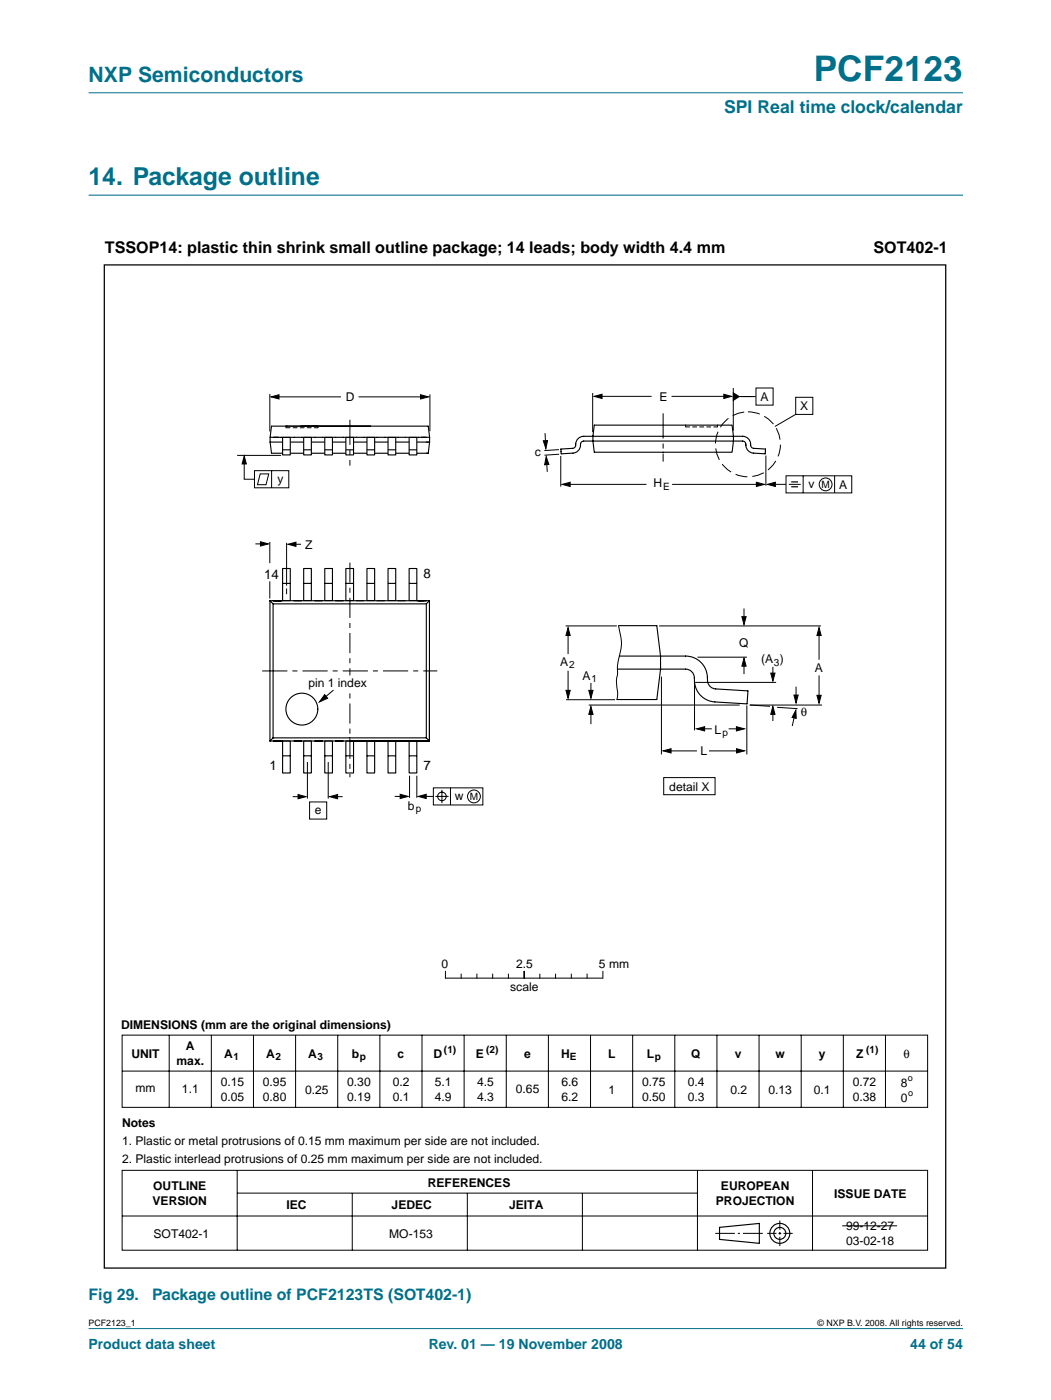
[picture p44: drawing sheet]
<svg xmlns="http://www.w3.org/2000/svg" width="210mm" height="280mm" viewBox="0 0 210 280" stroke-linecap="round" stroke-linejoin="round" font-family="sans-serif">
<defs><g id="words">
<text font-size="7.1" fill="#00708a" x="162.5" y="16.2">PCF2123</text>
<text font-size="4.9" fill="#00708a" x="17.7" y="37">14. Package outline</text>
<text font-size="4.2" fill="#00708a" x="17.7" y="16.4">NXP Semiconductors</text>
<text font-size="3.5" fill="#00708a" x="144.6" y="22.7">SPI Real time clock/calendar</text>
<g font-size="3.2">
<text x="21" y="50.6">TSSOP14: plastic thin shrink small outline package; 14 leads; body width 4.4 mm</text>
<text x="174.5" y="50.6">SOT402-1</text>
</g>
<g font-size="3.2" fill="#00708a">
<text x="17.7" y="259.9">Fig 29.</text>
<text x="30.4" y="259.9">Package outline of PCF2123TS (SOT402-1)</text>
</g>
<g font-size="2.8" fill="#00708a">
<text x="17.7" y="269.5">Product data sheet</text>
<text x="85.6" y="269.5">Rev. 01 — 19 November 2008</text>
<text x="181.8" y="269.5">44 of 54</text>
</g>
<g font-size="2.7">
<text x="52.7" y="115.6">14</text>
<text x="84.6" y="115.6">8</text>
<text x="53.8" y="154">1</text>
<text x="84.6" y="154">7</text>
</g>
<g font-size="2.4">
<text x="69.1" y="80.2">D</text>
<text x="131.7" y="80.1">E</text>
<text x="151.9" y="80.1">A</text>
<text x="159.8" y="82">X</text>
<text x="106.8" y="91.1">c</text>
<text x="55.4" y="96.5">y</text>
<text x="130.5" y="97.4">H</text>
<text x="161.5" y="97.5">v</text>
<text x="167.6" y="97.7">A</text>
<text x="60.9" y="109.8">Z</text>
<text x="147.6" y="129.2">Q</text>
<text x="61.6" y="137.2">pin 1 index</text>
<text x="111.9" y="133">A</text>
<text x="116.3" y="135.8">A</text>
<text x="152" y="132.5">(A )</text>
<text x="162.8" y="134.4">A</text>
<text x="159.9" y="143.1">θ</text>
<text x="142.7" y="146.6">L</text>
<text x="139.9" y="150.9">L</text>
<text x="81.5" y="161.8">b</text>
<text x="90.8" y="159.9">w</text>
<text x="133.7" y="158">detail X</text>
<text x="62.9" y="162.7">e</text>
<text x="88.2" y="193.4">0</text>
<text x="103.1" y="193.4">2.5</text>
<text x="119.6" y="193.4">5 mm</text>
<text x="101.9" y="198.1">scale</text>
<text x="24.2" y="205.7">DIMENSIONS (mm are the original dimensions)</text>
<text x="37.1" y="209.9">A</text>
<text x="26.3" y="211.4">UNIT</text>
<text x="35.3" y="212.8">max.</text>
<text x="44.8" y="211.4">A</text>
<text x="53.2" y="211.4">A</text>
<text x="61.5" y="211.4">A</text>
<text x="70.3" y="211.4">b</text>
<text x="79.4" y="211.4">c</text>
<text x="86.5" y="211.4">D</text>
<text x="95" y="211.4">E</text>
<text x="104.7" y="211.4">e</text>
<text x="112.1" y="211.4">H</text>
<text x="121.4" y="211.4">L</text>
<text x="129.2" y="211.4">L</text>
<text x="138.1" y="211.4">Q</text>
<text x="146.7" y="211.4">v</text>
<text x="154.9" y="211.4">w</text>
<text x="163.6" y="211.4">y</text>
<text x="171" y="211.4">Z</text>
<text x="180.4" y="211.4">θ</text>
<text x="27.1" y="218.3">mm</text>
<text x="36.3" y="218.5">1.1</text>
<text x="44.1" y="217">0.15</text>
<text x="44.1" y="220">0.05</text>
<text x="52.5" y="217">0.95</text>
<text x="52.5" y="220">0.80</text>
<text x="60.9" y="218.6">0.25</text>
<text x="69.3" y="217">0.30</text>
<text x="69.3" y="220">0.19</text>
<text x="78.4" y="217">0.2</text>
<text x="78.4" y="220">0.1</text>
<text x="86.9" y="217">5.1</text>
<text x="86.9" y="220">4.9</text>
<text x="95.3" y="217">4.5</text>
<text x="95.3" y="220">4.3</text>
<text x="103" y="218.5">0.65</text>
<text x="112.1" y="217">6.6</text>
<text x="112.1" y="220">6.2</text>
<text x="121.5" y="218.5">1</text>
<text x="128.2" y="217">0.75</text>
<text x="128.2" y="220">0.50</text>
<text x="137.4" y="217">0.4</text>
<text x="137.4" y="220">0.3</text>
<text x="145.9" y="218.5">0.2</text>
<text x="153.5" y="218.5">0.13</text>
<text x="162.6" y="218.5">0.1</text>
<text x="170.3" y="217">0.72</text>
<text x="170.3" y="220">0.38</text>
<text x="179.9" y="217.2">8</text>
<text x="179.9" y="220.2">0</text>
<text x="24.4" y="225.1">Notes</text>
<text x="24.4" y="228.7">1. Plastic or metal protrusions of 0.15 mm maximum per side are not included.</text>
<text x="24.4" y="232.4">2. Plastic interlead protrusions of 0.25 mm maximum per side are not included.</text>
<text x="30.6" y="237.8">OUTLINE</text>
<text x="85.5" y="237.1">REFERENCES</text>
<text x="144" y="237.8">EUROPEAN</text>
<text x="166.6" y="239.3">ISSUE DATE</text>
<text x="30.5" y="240.8">VERSION</text>
<text x="57.2" y="241.7">IEC</text>
<text x="78.2" y="241.7">JEDEC</text>
<text x="101.7" y="241.7">JEITA</text>
<text x="143" y="240.8">PROJECTION</text>
<text x="169" y="245.8">99-12-27</text>
<text x="30.7" y="247.3">SOT402-1</text>
<text x="77.7" y="247.3">MO-153</text>
<text x="169" y="248.7">03-02-18</text>
</g>
<g font-size="2">
<text x="132.5" y="97.9">E</text>
<text x="164.1" y="97.5">M</text>
<text x="113.7" y="133.5">2</text>
<text x="118.1" y="136.3">1</text>
<text x="154.6" y="133">3</text>
<text x="144.3" y="147.1">p</text>
<text x="93.9" y="159.9">M</text>
<text x="83" y="162.2">p</text>
<text x="46.6" y="211.8">1</text>
<text x="55" y="211.8">2</text>
<text x="63.4" y="211.8">3</text>
<text x="71.8" y="211.8">p</text>
<text x="88.7" y="210.4">(1)</text>
<text x="97.1" y="210.4">(2)</text>
<text x="113.8" y="211.8">E</text>
<text x="130.8" y="211.8">p</text>
<text x="173" y="210.4">(1)</text>
</g>
<g font-size="1.8">
<text x="181.3" y="216">o</text>
<text x="181.4" y="219">o</text>
<text x="17.7" y="264.9">PCF2123_1</text>
<text x="163.3" y="264.9">© NXP B.V. 2008. All rights reserved.</text>
</g>
</g></defs>
<g fill="#00708a" stroke="#00708a" stroke-width=".2">
<path d="M17.7 265.5h174.6z"/>
<path d="M17.7 18.5h174.6z"/>
</g>
<path d="M17.7 39h174.7" fill="none" stroke="#00708a" stroke-width=".21"/>
<g fill="none" stroke="#000" stroke-width=".2">
<path d="M53.9 78.7v7.5M55.1 79.3h13M71.6 79.3h13.1M85.9 78.8v7.4M118.4 78.5v7.8M119.4 79.2h10.7M134.1 79.2h11.2M146.5 77.5v8.6M147 79.2h4M151 77.5h3.4v3.5h-3.4zM158.9 79.4h3.4v3.4h-3.4zM47.4 91h8.7"/>
<path d="M48.8 91.8v4h2M50.8 94.1h6.9v3.4h-6.9zM52 94.7h1.7l-.6 2.2h-1.7zM54.2 94.1v3.4M57.1 85.2v.3M63.5 85.2v.3M108.9 86.6l.1 2.5M109.1 91.8l.2 2.5M111.6 89.8l-2.9 .2M111.7 90.8l-3 .2M112 91.1v6.2M113.1 96.8h16"/>
<path d="M134.2 96.8h17.4M136.9 85v.3M143.3 85v.3M153 91v6.1M154.1 96.8h2.9M157 95.1h13.1v3.4h-13.1zM157.5 96.8h2.4M158.9 82.8l-4.1 2.4M160.4 95.1v3.4M166.7 95.1v3.4M51 108.7h2M53.9 108.3v4.2"/>
<path d="M53.9 116.2v3.4M57.2 108.5v8.5M57.2 117.6v1.1M58.1 108.8h2M66.6 137.9l-2.4 2M113 125.1h10.2M113 139.8h9.8M113.5 126v4.7M113.5 134v4.8M118 136.5v2.5M123.5 125.1a10 10 0 0 1 0 6.7l-.2 1.3v1.4a8.1 8.1 0 0 0 .1 4.1l-.2 1.2M131.6 125.1h32.4"/>
<path d="M132.1 135.2v15.5M138.7 136.4v9.5M138.8 136.4h16.2M139.3 131.3h9.9M148.6 121.6v2.4M148.6 132.3v2.4M154.4 133.3v1.9M159 137.2v2.6M163.6 126.5v5.3M163.6 135v4.5M58.5 159.2h1.9M61.4 152.3v7.3"/>
<path d="M65.6 152.3v7.3M66.6 159.2h1.8M78.8 159.1h1.9M81.8 155v4.4M83.2 155v4.4M84.4 159.1h2.2M86.6 157.4h9.8v3.5h-9.8zM87 159.1h2.6M88.3 157.8v2.7M90 157.4v3.5M117.6 140.9h30.1M118 142.1v2.6"/>
<path d="M132.6 155.4h10.2v3.4h-10.2zM133.1 150h6.1M140 145.6h2.2M141.6 150h6.3M145.5 145.6h2.1M149.2 141v9.7M149.7 140.9l4.1 .2M149.8 140.9h14.4M154.4 142.2v1.9M155.2 141.3l4.1 .3M158.8 142.5l-.6 2.6M61.8 160.2h3.4v3.5h-3.4z"/>
<path d="M89 194.1v1.4M89 195.5h31.3M92.1 194.7v.8M95.2 194.7v.8M98.4 194.7v.8M101.5 194.7v.8M104.7 194.1v1.4M107.8 194.7v.8M111 194.7v.8M114.1 194.7v.8M117.2 194.7v.8M120.4 194.1v1.4"/>
<path d="M24.4 206.8h160.9v14.5h-160.9zM24.4 214h160.8M33.8 206.8v14.5M42.2 206.8v14.5M50.6 206.8v14.5M59 206.8v14.5M67.5 206.8v14.5M75.9 206.8v14.5M84.3 206.8v14.5M92.7 206.8v14.5M101.1 206.8v14.5M109.5 206.8v14.5"/>
<path d="M117.9 206.8v14.5M126.4 206.8v14.5M134.8 206.8v14.5M143.2 206.8v14.5M151.6 206.8v14.5M160 206.8v14.5M168.4 206.8v14.5M176.8 206.8v14.5M24.4 233.9h160.9v15.9h-160.9zM47.4 233.9v15.9M47.4 238.4h91.8M70.4 238.4v11.4"/>
<path d="M93.3 238.4v11.4M116.3 238.4v11.4M139.3 233.9v15.9M162.3 233.9v15.9M24.4 243h160.9M142.9 246.5h3.9M147.4 246.5h.4M148.4 246.5h4M153.2 246.5h1.9M155.5 246.5h.5M155.7 243.9v1.8M155.7 246.2v.5"/>
<path d="M155.7 247.2v1.8M156.5 246.5h1.8M168.2 244.9h11"/>
<circle cx="164.9" cy="96.8" r="1.28"/>
<circle cx="88.3" cy="159.1" r=".86"/>
<circle cx="94.7" cy="159.1" r="1.28"/>
</g>
<g fill="none" stroke="#000" stroke-width=".23">
<path d="M143.7 245.3l8-.8v3.9l-8-.7z"/>
<circle cx="155.7" cy="246.5" r="1.99"/>
<circle cx="155.7" cy="246.5" r="1.2"/>
</g>
<g fill="#000" stroke="#000" stroke-width=".2">
<path d="M54.1 79.3l1.6-.4v.8zM84 78.9l1.6 .4-1.6 .4zM118.7 79.2l1.5-.4v.8zM144.6 78.8l1.5 .4-1.5 .4zM48.8 91.1l.4 1.6h-.9zM108.5 88.1l.9-.1-.4 1.6zM109.1 91.3l.5 1.5-.8 .1zM112.3 96.8l1.6-.4v.8zM146.5 78.5l1.1 .7-1.1 .8zM151.1 96.4l1.5 .4-1.5 .4zM153.3 96.8l1.5-.4v.8zM52 108.3l1.6 .4-1.6 .4z"/>
<path d="M57.5 108.8l1.6-.5v.9zM64.8 138.8l.6 .7-1.6 .8zM113.5 125.4l.4 1.6h-.9zM113 137.9h.9l-.4 1.6zM117.6 137.9h.8l-.4 1.6zM148.6 131.5l.4 1.6h-.8zM148.2 123.2h.8l-.4 1.6zM153.9 134.5h.9l-.4 1.6zM158.6 138.9h.8l-.4 1.6zM163.6 125.4l.4 1.6h-.8zM163.2 138.9h.8l-.4 1.6zM59.5 158.8l1.6 .4-1.6 .4z"/>
<path d="M65.8 159.2l1.6-.4v.8zM79.9 158.7l1.6 .4-1.6 .5zM83.5 159.1l1.6-.4v.9zM118 141.2l.4 1.6h-.8zM132.4 150l1.6-.4v.9zM139.1 145.6l1.6-.4v.9zM147.1 145.2l1.6 .4-1.6 .5zM147.1 149.6l1.6 .4-1.6 .5zM154.4 141.2l.4 1.5h-.9zM158.9 141.9l.1 1.7-.8-.2z"/>
</g>
<path d="M132.4 82.6v9.6M52.4 134.1h34.9" fill="none" stroke="#000" stroke-width=".2" stroke-dasharray="5 1 1 1" stroke-linecap="butt"/>
<path d="M69.9 112.4v42.9" fill="none" stroke="#000" stroke-width=".2" stroke-dasharray="4 1 1 1" stroke-linecap="butt"/>
<path d="M158 96.3h1.4M158 97.3h1.4" fill="none" stroke="#000" stroke-width=".24"/>
<circle cx="149.4" cy="88.8" r="6.5" fill="none" stroke="#000" stroke-width=".2" stroke-dasharray="2.4 1" stroke-linecap="butt"/>
<path d="M20.8 52.9h168.1v200.5h-168.1z" fill="none" stroke="#000" stroke-width=".25"/>
<g fill="none" stroke="#000" stroke-width=".22">
<path d="M53.9 88.3l.3 2.3h31.3l.3-2.3M53.9 88.3h31.9M53.9 87.4v.9M54.6 87.4h31.2M55.6 87.4h-1.7l.3-2.2h31.3l.3 2.2M85.8 87.4v.9M112 89.7l2.4-.1a.7 .7 0 0 0 .6-.9 1.59 1.59 0 0 1 1.6-1.5h31.7a1.76 1.76 0 0 1 1.7 2l.5 .4 2.4 .1-.1 1-2.3-.2a1.77 1.77 0 0 1-1.6-2l-.6-.4h-31.7a.7 .7 0 0 0-.7 .9 1.58 1.58 0 0 1-1.5 1.5l-2.3 .2zM118.7 85h27.5l.3 2.2-.3 3.2h-27.5l-.3-2.3zM56.4 113.6h1.6v6.4h-1.6zM56.5 116.6h1.4M60.7 113.6h1.5v6.4h-1.5zM60.7 116.6h1.4"/>
<path d="M64.9 113.6h1.5v6.4h-1.5zM64.9 116.6h1.4M69.1 113.6h1.5v6.4h-1.5zM69.1 116.6h1.5M73.3 113.6h1.5v6.4h-1.5zM73.3 116.6h1.5M77.5 113.6h1.5v6.4h-1.5zM77.5 116.6h1.5M81.7 113.6h1.5v6.4h-1.5zM81.8 116.6h1.4M53.9 120v28.1M53.9 120h31.9"/>
<path d="M53.9 120l.6 .7M85.1 120.7h-30.6v26.7M85.1 120.7v26.7M85.8 120v28.1h-31.9M85.8 120l-.7 .7M123.5 125h7.7l.7 6.1v2.6l-.7 6.1h-8M123.7 131.1h13.2a4.5 4.5 0 0 1 4.4 5.1 1.72 1.72 0 0 0 1.6 1.5l6.5 .4-.2 2.6-6.4-.4a4.4 4.4 0 0 1-4.1-4.9 1.73 1.73 0 0 0-1.8-1.7h-13.6M54.5 147.4h30.6M54.5 147.4l-.6 .7M56.4 148.1h1.6v6.4h-1.6zM56.5 151h1.4M60.7 148.1h1.5v6.4h-1.5z"/>
<path d="M60.7 151h1.4M64.9 148.1h1.5v6.4h-1.5zM64.9 151h1.4M69.1 148.1h1.5v6.4h-1.5zM69.1 151h1.5M73.3 148.1h1.5v6.4h-1.5zM73.3 151h1.5M77.5 148.1h1.5v6.4h-1.5zM77.5 151h1.5M81.7 148.1h1.5v6.4h-1.5zM81.8 151h1.4M85.1 147.4l.7 .7h-16"/>
<circle cx="60.3" cy="141.7" r="3.2"/>
</g>
<path d="M57.1 85.5h6.4M136.9 85.3h6.4" fill="none" stroke="#000" stroke-width=".2" stroke-dasharray=".8 .6"/>
<path d="M69.4 135.1h.9v2.5h-.9z" fill="#fff" stroke="#fff" stroke-width=".2"/>
<g fill="#fff" stroke="#000" stroke-width=".22">
<path d="M56.4 87.4h1.6v3.5h-1.6z"/>
<path d="M81.7 87.4h1.5v3.5h-1.5z"/>
<path d="M77.5 87.4h1.5v3.5h-1.5z"/>
<path d="M73.3 87.4h1.5v3.5h-1.5z"/>
<path d="M69.1 87.4h1.5v3.5h-1.5z"/>
<path d="M64.9 87.4h1.5v3.5h-1.5z"/>
<path d="M60.7 87.4h1.5v3.5h-1.5z"/>
</g>
<path d="M69.9 83.9v9.2" fill="none" stroke="#000" stroke-width=".2" stroke-dasharray="5 1 1 1" stroke-linecap="butt"/>
<path d="M56.5 89.9h1.4M60.7 89.9h1.4M64.9 89.9h1.4M69.1 89.9h1.5M73.3 89.9h1.5M77.5 89.9h1.5M81.8 89.9h1.4" fill="none" stroke="#000" stroke-width=".22"/>
<use href="#words"/>
</svg>
